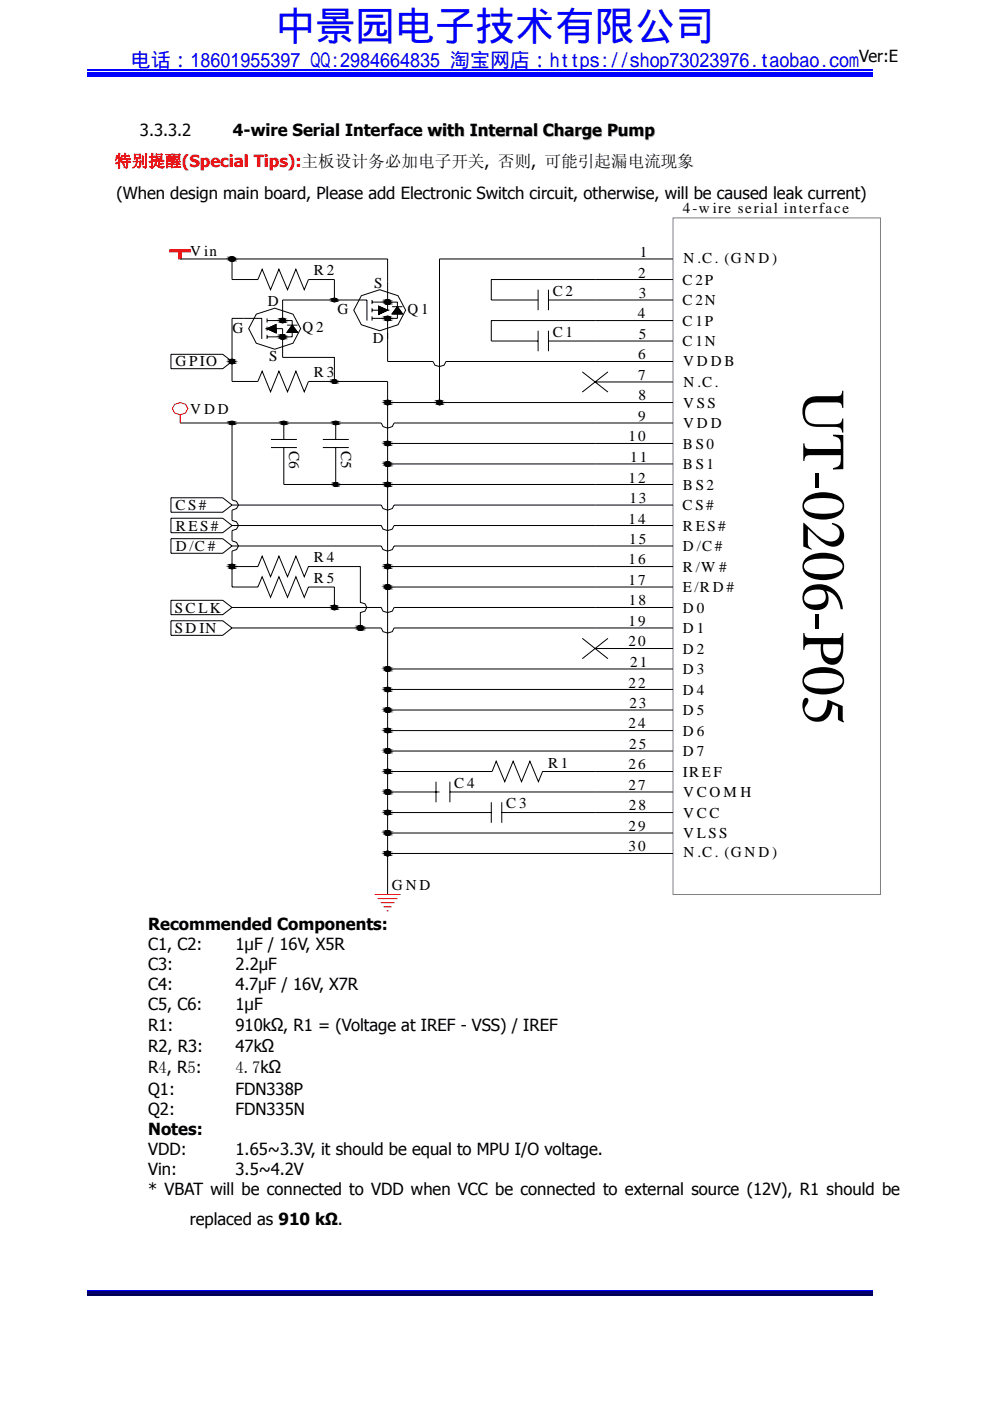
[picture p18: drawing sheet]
<svg xmlns="http://www.w3.org/2000/svg" width="210mm" height="297mm" viewBox="0 0 210 297" stroke-linecap="round" stroke-linejoin="round" font-family="sans-serif">
<defs><g id="words">
<text font-size="12.8" x="170.4" y="82.7" transform="rotate(90 170.4 82.7)">UT-0206-P05</text>
<text font-size="8.5" fill="#00f" x="58.4" y="8.5">中景园电子技术有限公司</text>
<text font-size="4.2" fill="#00f" x="27.7" y="14.2">电话：18601955397 QQ:2984664835 淘宝网店：https://shop73023976.taobao.com</text>
<g font-size="3.5">
<text x="182.2" y="13.2">Ver:E</text>
<text x="29.7" y="28.9">3.3.3.2</text>
<text x="49.4" y="28.9">4-wire Serial Interface with Internal Charge Pump</text>
<text x="24.7" y="42.2">(When design main board, Please add Electronic Switch circuit, otherwise, will be caused leak current)</text>
<text x="31.4" y="197.2">Recommended Components:</text>
<text x="31.4" y="201.4">C1, C2:</text>
<text x="50" y="201.4">1μF / 16V, X5R</text>
<text x="31.4" y="205.7">C3:</text>
<text x="31.4" y="209.9">C4:</text>
<text x="50" y="209.9">4.7μF / 16V, X7R</text>
<text x="50" y="205.7">2.2μF</text>
<text x="31.4" y="214.2">C5, C6:</text>
<text x="50" y="214.2">1μF</text>
<text x="31.4" y="218.6">R1:</text>
<text x="50" y="218.6">910kΩ, R1 = (Voltage at IREF - VSS) / IREF</text>
<text x="31.4" y="223.1">R2, R3:</text>
<text x="31.4" y="227.6">R4, R5:</text>
<text x="50" y="223.1">47kΩ</text>
<text x="50" y="227.6">4.7kΩ</text>
<text x="31.4" y="232.1">Q1:</text>
<text x="50" y="232.1">FDN338P</text>
<text x="31.4" y="236.4">Q2:</text>
<text x="50" y="236.4">FDN335N</text>
<text x="31.4" y="240.6">Notes:</text>
<text x="31.4" y="244.9">VDD:</text>
<text x="50" y="244.9">1.65~3.3V, it should be equal to MPU I/O voltage.</text>
<text x="31.4" y="249.2">Vin:</text>
<text x="50" y="249.2">3.5~4.2V</text>
<text x="31.4" y="253.4">* VBAT will be connected to VDD when VCC be connected to external source (12V), R1 should be</text>
<text x="40.3" y="259.8">replaced as 910 kΩ.</text>
</g>
<text font-size="3.5" fill="#f00" x="24.4" y="35.3">特别提醒(Special Tips):主板设计务必加电子开关, 否则, 可能引起漏电流现象</text>
<g font-size="3.2">
<text x="144.9" y="45.2">4-w ire serial interface</text>
<text x="40.3" y="54.3">V in</text>
<text x="66.6" y="58.4">R 2</text>
<text x="135.4" y="58.8">2</text>
<text x="135.7" y="54.5">1</text>
<text x="145" y="55.7">N .C . (G N D )</text>
<text x="56.8" y="64.9">D</text>
<text x="79.4" y="61">S</text>
<text x="117.3" y="62.7">C 2</text>
<text x="135.5" y="63.1">3</text>
<text x="144.8" y="60.3">C 2P</text>
<text x="144.8" y="64.7">C 2N</text>
<text x="49.3" y="70.5">G</text>
<text x="64.2" y="70.5">Q 2</text>
<text x="71.6" y="66.6">G</text>
<text x="86.4" y="66.6">Q 1</text>
<text x="117.3" y="71.4">C 1</text>
<text x="135.3" y="67.5">4</text>
<text x="135.5" y="71.8">5</text>
<text x="144.8" y="69">C 1P</text>
<text x="37.2" y="77.7">G PIO</text>
<text x="57.1" y="76.6">S</text>
<text x="79.1" y="72.8">D</text>
<text x="135.4" y="76.2">6</text>
<text x="144.8" y="73.4">C 1N</text>
<text x="144.9" y="77.7">V D D B</text>
<text x="66.6" y="80">R 3</text>
<text x="135.4" y="80.5">7</text>
<text x="145" y="82.1">N .C .</text>
<text x="40.3" y="87.7">V D D</text>
<text x="135.4" y="89.2">9</text>
<text x="135.4" y="84.9">8</text>
<text x="144.9" y="86.4">V SS</text>
<text x="61.4" y="95.7" transform="rotate(90 61.4 95.7)">C6</text>
<text x="72.4" y="95.7" transform="rotate(90 72.4 95.7)">C5</text>
<text x="133.3" y="93.6">10</text>
<text x="144.9" y="95.1">B S0</text>
<text x="144.9" y="90.8">V D D</text>
<text x="133.6" y="98">11</text>
<text x="144.9" y="99.4">B S1</text>
<text x="133.3" y="102.3">12</text>
<text x="133.5" y="106.6">13</text>
<text x="144.9" y="103.8">B S2</text>
<text x="37.2" y="108.1">C S#</text>
<text x="37.3" y="112.5">R ES#</text>
<text x="133.3" y="111">14</text>
<text x="144.8" y="108.1">C S#</text>
<text x="144.9" y="112.5">R ES#</text>
<text x="37.3" y="116.9">D /C #</text>
<text x="66.6" y="119.3">R 4</text>
<text x="133.3" y="119.6">16</text>
<text x="133.4" y="115.3">15</text>
<text x="144.9" y="116.9">D /C #</text>
<text x="66.6" y="123.6">R 5</text>
<text x="133.3" y="124">17</text>
<text x="144.8" y="125.6">E/R D #</text>
<text x="144.9" y="121.2">R /W #</text>
<text x="37.1" y="129.9">SC LK</text>
<text x="133.4" y="128.3">18</text>
<text x="144.9" y="129.9">D 0</text>
<text x="37.1" y="134.2">SD IN</text>
<text x="133.3" y="137">20</text>
<text x="133.3" y="132.7">19</text>
<text x="144.9" y="134.2">D 1</text>
<text x="133.6" y="141.4">21</text>
<text x="144.9" y="138.6">D 2</text>
<text x="144.9" y="142.9">D 3</text>
<text x="133.3" y="145.8">22</text>
<text x="144.9" y="147.3">D 4</text>
<text x="133.3" y="154.5">24</text>
<text x="133.5" y="150.1">23</text>
<text x="144.9" y="156">D 6</text>
<text x="144.9" y="151.6">D 5</text>
<text x="133.4" y="158.8">25</text>
<text x="144.9" y="160.3">D 7</text>
<text x="96.4" y="167">C 4</text>
<text x="116.2" y="162.7">R 1</text>
<text x="133.3" y="163.1">26</text>
<text x="133.3" y="167.5">27</text>
<text x="144.8" y="164.7">IR EF</text>
<text x="107.4" y="171.4">C 3</text>
<text x="133.4" y="171.8">28</text>
<text x="144.9" y="169">V C O M H</text>
<text x="144.9" y="173.4">V C C</text>
<text x="133.3" y="176.1">29</text>
<text x="144.9" y="177.7">V LSS</text>
<text x="133.3" y="180.5">30</text>
<text x="145" y="181.8">N .C . (G N D )</text>
<text x="83.1" y="188.7">G N D</text>
</g>
</g></defs>
<path d="M18.6 16.1h166.5" fill="none" stroke="#00f" stroke-width=".25"/>
<path d="M18.6 15.2h166.5v.5h-166.5z" fill="#00f"/>
<path d="M18.6 14.8h166.5M18.6 273.6h166.5" fill="none" stroke="#00f" stroke-width=".25"/>
<path d="M18.6 273.7h166.5v.8h-166.5z" fill="#00006b"/>
<path d="M18.6 274.7h166.5" fill="none" stroke="#005" stroke-width=".25"/>
<path d="M142.7 46.2h44.1v143.5h-44.1z" fill="none" stroke="#808080" stroke-width=".21"/>
<g fill="none" stroke="#000" stroke-width=".21">
<path d="M142.7 59.3h-38.5v4.3h9.9M142.7 54.9h-49.5v30.4M82.2 76.6h9.6l.4 .8 1 .3 1-.3 .4-.8h48.1M114.1 61.4v4.4M114.1 70.1v4.4M116.3 72.3h26.4M116.3 63.6h26.4M116.3 61.4v4.4M116.3 70.1v4.4M123.5 78.8l5.4 4.3M128.9 78.8l-5.4 4.3M142.7 68h-38.5v4.3h9.9"/>
<path d="M38.2 89.7h42.7l.3 .7 1 .4 1-.4 .4-.7h59.1M57.5 93.2h5.5M57.5 94.9h5.5M59.6 89.7l1 .3h-.8zM59.6 89.7h1.2l-.2 .3zM59.8 89.4h.8zM59.8 89.4l1 .3h-1.2zM59.8 89.4h.8l.2 .3zM59.8 90h.8l-.4 .1zM60.2 94.9v7.8h82.5M60.2 89.7v3.5M68.5 93.2h5.5"/>
<path d="M68.5 94.9h5.5M71.2 89.7v3.5M71.2 94.9v7.8M81.5 94l1.2 .4h-1zM81.5 94h1.4l-.2 .4zM81.7 93.6l.5-.1 .5 .1zM81.7 93.6l1.2 .4h-1.4zM81.7 93.6h1l.2 .4zM81.7 94.4h1l-.5 .2zM82.2 85.3h60.5M82.2 94h60.5M82.2 98.4h60.5"/>
<path d="M82.2 80.9v108.8M92.5 85.3l1.2 .4h-1zM92.5 85.3h1.4l-.2 .4zM92.7 84.9l.5-.1 .5 .1zM92.7 84.9l1.2 .4h-1.4zM92.7 84.9h1l.2 .4zM92.7 85.7h1l-.5 .2zM126.2 81h16.5M49.2 107.1h31.7l.3 .7 1 .4 1-.4 .4-.7h59.1M49.2 111.4h31.7l.3 .8 1 .3 1-.3 .4-.8h59.1M49.2 115.8h31.7l.3 .7 1 .3 1-.3 .4-.7h59.1M70.7 102.7l.9 .3h-.8z"/>
<path d="M70.7 102.7h1.1l-.2 .3zM70.8 102.4l.4-.1 .4 .1zM70.8 102.4l1 .3h-1.1zM70.8 102.4h.8l.2 .3zM70.8 103h.8l-.4 .2zM82.2 120.1h60.5M82.2 124.5h60.5M126.2 128.8h16.5M126.2 133.1h16.5M126.2 137.5h16.5M82.2 141.8h60.5M82.2 146.2h60.5"/>
<path d="M82.2 150.5h60.5M82.2 154.9h60.5M82.2 159.2h60.5M81.5 176.6l1.2 .4h-1zM81.5 176.6h1.4l-.2 .4zM81.5 172.3l1.2 .4h-1zM81.5 172.3h1.4l-.2 .4zM81.5 167.9l1.2 .4h-1zM81.5 167.9h1.4l-.2 .4zM81.5 163.6l1.2 .4h-1zM81.5 163.6h1.4l-.2 .4zM81.7 176.2l.5-.1 .5 .1z"/>
<path d="M81.7 176.2l1.2 .4h-1.4zM81.7 176.2h1l.2 .4zM81.7 177h1l-.5 .2zM81.7 171.9l.5-.2 .5 .2zM81.7 171.9l1.2 .4h-1.4zM81.7 171.9h1l.2 .4zM81.7 172.7h1l-.5 .1zM81.7 167.5l.5-.1 .5 .1zM81.7 167.5l1.2 .4h-1.4zM81.7 167.5h1l.2 .4zM81.7 168.3h1l-.5 .2zM81.7 163.2l.5-.2 .5 .2z"/>
<path d="M81.7 163.2l1.2 .4h-1.4zM81.7 163.2h1l.2 .4zM81.7 164h1l-.5 .1zM82.2 163.6h22.2l.8-2.2 1.9 4.3 1.7-4.3 1.8 4.3 1.8-4.3 1.8 4.3 .9-2.1h27.6M82.2 167.9h11M82.2 172.3h22M82.2 176.6h60.5M92.5 165.7v4.4M95.4 165.7v4.4M95.4 167.9h47.3M104.2 170.1v4.4M106.4 172.3h36.3"/>
<path d="M106.4 170.1v4.4M81.5 181l1.2 .3h-1zM81.5 181h1.4l-.2 .3zM81.7 180.6l.5-.2 .5 .2zM81.7 180.6l1.2 .4h-1.4zM81.7 180.6h1l.2 .4zM81.7 181.3h1l-.5 .2zM81.7 180.6l.5-.2 .5 .2 .2 .4-.2 .3-.5 .2-.5-.2-.2-.3zM82.2 181h60.5"/>
</g>
<path d="M37 85.7l1.2-.4 1.2 .4 .5 .9-.5 1-1.2 .3-1.2-.3-.4-1zM38.2 87.9v1.8M79.5 189.7h5.5M80.1 190.5h4.2M80.8 191.4h2.9M81.4 192.3h1.7M82 193.1h.4" fill="none" stroke="#f00" stroke-width=".21"/>
<g fill="#000">
<path d="M59.6 89.7l1 .3h-.8zM59.6 89.7h1.2l-.2 .3zM59.8 89.4l1 .3h-1.2zM59.8 89.4h.8l.2 .3zM59.8 90h.8l-.4 .1zM59.8 89.4h.8zM81.5 94l1.2 .4h-1zM81.5 94h1.4l-.2 .4zM81.7 93.6l1.2 .4h-1.4zM81.7 93.6h1l.2 .4zM81.7 94.4h1l-.5 .2zM81.7 93.6l.5-.1 .5 .1z"/>
<path d="M92.5 85.3l1.2 .4h-1zM92.5 85.3h1.4l-.2 .4zM92.7 84.9l1.2 .4h-1.4zM92.7 84.9h1l.2 .4zM92.7 85.7h1l-.5 .2zM92.7 84.9l.5-.1 .5 .1zM70.7 102.7l.9 .3h-.8zM70.7 102.7h1.1l-.2 .3zM70.8 102.4l1 .3h-1.1zM70.8 102.4h.8l.2 .3zM70.8 103h.8l-.4 .2zM70.8 102.4l.4-.1 .4 .1z"/>
<path d="M81.5 176.6l1.2 .4h-1zM81.5 176.6h1.4l-.2 .4zM81.5 172.3l1.2 .4h-1zM81.5 172.3h1.4l-.2 .4zM81.5 167.9l1.2 .4h-1zM81.5 167.9h1.4l-.2 .4zM81.5 163.6l1.2 .4h-1zM81.5 163.6h1.4l-.2 .4zM81.7 176.2l1.2 .4h-1.4zM81.7 176.2h1l.2 .4zM81.7 177h1l-.5 .2zM81.7 171.9l1.2 .4h-1.4z"/>
<path d="M81.7 171.9h1l.2 .4zM81.7 172.7h1l-.5 .1zM81.7 167.5l1.2 .4h-1.4zM81.7 167.5h1l.2 .4zM81.7 168.3h1l-.5 .2zM81.7 163.2l1.2 .4h-1.4zM81.7 163.2h1l.2 .4zM81.7 164h1l-.5 .1zM81.7 176.2l.5-.1 .5 .1zM81.7 171.9l.5-.2 .5 .2zM81.7 167.5l.5-.1 .5 .1zM81.7 163.2l.5-.2 .5 .2z"/>
<path d="M81.5 181l1.2 .3h-1zM81.5 181h1.4l-.2 .3zM81.7 180.6l1.2 .4h-1.4zM81.7 180.6h1l.2 .4zM81.7 181.3h1l-.5 .2zM81.7 180.6l.5-.2 .5 .2z"/>
</g>
<g fill="#f00">
<path d="M37.9 53.2l.6 1.7h-.6z"/>
<path d="M37.9 53.2h.6v1.7z"/>
</g>
<path d="M36 53h4.4v.4h-4.4zM37.9 53.2h.6v1.7h-.6z" fill="none" stroke="#f00" stroke-width=".21"/>
<path d="M36 53.2h4.4" fill="none" stroke="#f00" stroke-width=".44"/>
<g fill="#000">
<path d="M48.5 54.9l1.2 .4h-1zM48.5 54.9h1.4l-.2 .4zM48.7 54.5l1.2 .4h-1.4zM48.7 54.5h1l.2 .4zM48.7 55.3h1l-.5 .2zM48.7 54.5l.5-.1 .5 .1zM48.5 76.6l1.2 .4h-1zM48.5 76.6h1.4l-.2 .4zM48.7 76.3l1.2 .3h-1.4zM48.7 76.3h1l.2 .3zM48.7 77h1l-.5 .2zM48.7 76.3l.5-.2 .5 .2z"/>
<path d="M56.6 69.7h1.9v.9zM56.6 69.7l1.9-.9v.9zM59.2 68l1.2 .3h-.9zM59.2 68h1.4l-.2 .3zM59.2 71.4l1.2 .4h-.9zM59.2 71.4h1.4l-.2 .4zM59.5 67.6l1.1 .4h-1.4zM59.5 67.6h.9l.2 .4zM59.5 68.3h.9l-.5 .2zM59.5 71l1.1 .4h-1.4zM59.5 71h.9l.2 .4zM59.5 71.8h.9l-.5 .2z"/>
<path d="M59.5 67.6l.4-.2 .5 .2zM59.5 71l.4-.1 .5 .1zM62 68.9l1.1 1.5h-2.2zM70.4 63.6l.9 .3h-.8zM70.4 63.6h1.1l-.2 .3zM70.5 63.3l1 .3h-1.1zM70.5 63.3h.8l.2 .3zM70.5 63.9h.8l-.4 .2zM70.5 63.3l.4-.1 .4 .1zM80.3 64.9l1.9 .9h-1.9zM80.3 65.8h1.9l-1.9 .9zM81.5 64.1l1.2 .3h-1z"/>
<path d="M81.5 64.1h1.4l-.2 .3zM81.5 67.5l1.2 .4h-1zM81.5 67.5h1.4l-.2 .4zM81.7 63.6l1.2 .5h-1.4zM81.7 63.6h1l.2 .5zM81.7 64.4h1l-.5 .2zM81.7 67.1l1.2 .4h-1.4zM81.7 67.1h1l.2 .4zM81.7 67.9h1l-.5 .2zM81.7 63.6l.5-.1 .5 .1zM81.7 67.1l.5-.1 .5 .1zM84.3 65l1.1 1.5h-2.2z"/>
<path d="M48.6 89.7l1 .3h-.8zM48.6 89.7h1.2l-.2 .3zM48.8 89.4l1 .3h-1.2zM48.8 89.4h.8l.2 .3zM48.8 90h.8l-.4 .1zM48.8 89.4h.8zM70.4 80.9l.9 .3h-.8zM70.4 80.9h1.1l-.2 .3zM70.5 80.6l1 .3h-1.1zM70.5 80.6h.8l.2 .3zM70.5 81.2h.8l-.4 .1zM70.7 89.7l.9 .3h-.8z"/>
<path d="M70.7 89.7h1.1l-.2 .3zM70.8 89.4l1 .3h-1.1zM70.8 89.4h.8l.2 .3zM70.8 90h.8l-.4 .1zM70.5 80.6l.4-.1 .4 .1zM70.8 89.4h.8zM81.5 85.3l1.2 .4h-1zM81.5 85.3h1.4l-.2 .4zM81.5 98.4l1.2 .4h-1zM81.5 98.4h1.4l-.2 .4zM81.7 84.9l1.2 .4h-1.4zM81.7 84.9h1l.2 .4z"/>
<path d="M81.7 85.7h1l-.5 .2zM81.7 98l1.2 .4h-1.4zM81.7 98h1l.2 .4zM81.7 98.8h1l-.5 .1zM81.7 84.9l.5-.1 .5 .1zM81.7 98l.5-.2 .5 .2zM48.7 119.7l1.2 .4h-1.4zM48.7 119.7h1l.2 .4zM48.7 119.7l.5-.1 .5 .1zM81.5 102.7l1.2 .4h-1zM81.5 102.7h1.4l-.2 .4zM81.7 102.3l1.2 .4h-1.4z"/>
<path d="M81.7 102.3h1l.2 .4zM81.7 103.1h1l-.5 .2zM81.7 119.7l1.2 .4h-1.4zM81.7 119.7h1l.2 .4zM81.7 102.3l.5-.1 .5 .1zM81.7 119.7l.5-.1 .5 .1zM48.5 120.1l1.2 .4h-1zM48.5 120.1h1.4l-.2 .4zM48.7 120.5h1l-.5 .2zM70.3 128.8l1.1 .4h-.9zM70.3 128.8h1.3l-.2 .4zM70.5 128.4l1.1 .4h-1.3z"/>
<path d="M70.5 128.4h.9l.2 .4zM70.5 129.2h.9l-.5 .1zM70.5 128.4l.4-.2 .5 .2zM75.8 133.1l1.1 .4h-1zM75.8 133.1h1.3l-.2 .4zM75.9 132.8l1.2 .3h-1.3zM75.9 132.8h1l.2 .3zM75.9 133.5h1l-.5 .2zM75.9 132.8l.5-.2 .5 .2zM81.5 120.1l1.2 .4h-1zM81.5 120.1h1.4l-.2 .4zM81.5 124.5l1.2 .3h-1z"/>
<path d="M81.5 124.5h1.4l-.2 .3zM81.7 120.5h1l-.5 .2zM81.7 124.1l1.2 .4h-1.4zM81.7 124.1h1l.2 .4zM81.7 124.8h1l-.5 .2zM81.7 124.1l.5-.2 .5 .2zM81.5 159.2l1.2 .4h-1zM81.5 159.2h1.4l-.2 .4zM81.5 154.9l1.2 .4h-1zM81.5 154.9h1.4l-.2 .4zM81.5 150.5l1.2 .4h-1zM81.5 150.5h1.4l-.2 .4z"/>
<path d="M81.5 146.2l1.2 .4h-1zM81.5 146.2h1.4l-.2 .4zM81.5 141.8l1.2 .4h-1zM81.5 141.8h1.4l-.2 .4zM81.7 158.8l1.2 .4h-1.4zM81.7 158.8h1l.2 .4zM81.7 159.6h1l-.5 .2zM81.7 154.5l1.2 .4h-1.4zM81.7 154.5h1l.2 .4zM81.7 155.3h1l-.5 .1zM81.7 150.2l1.2 .3h-1.4zM81.7 150.2h1l.2 .3z"/>
<path d="M81.7 150.9h1l-.5 .2zM81.7 145.8l1.2 .4h-1.4zM81.7 145.8h1l.2 .4zM81.7 146.6h1l-.5 .1zM81.7 141.5l1.2 .3h-1.4zM81.7 141.5h1l.2 .3zM81.7 142.2h1l-.5 .2zM81.7 158.8l.5-.1 .5 .1zM81.7 154.5l.5-.2 .5 .2zM81.7 150.2l.5-.2 .5 .2zM81.7 145.8l.5-.2 .5 .2zM81.7 141.5l.5-.2 .5 .2z"/>
</g>
<g fill="none" stroke="#000" stroke-width=".21">
<path d="M38.2 54.9h44v10.9M48.5 54.9l1.2 .4h-1zM48.5 54.9h1.4l-.2 .4zM48.7 54.5l.5-.1 .5 .1zM48.7 54.5l1.2 .4h-1.4zM48.7 54.5h1l.2 .4zM48.7 55.3h1l-.5 .2zM49.2 54.9v4.4h5.5l.9-2.2 1.8 4.3 1.8-4.3 1.8 4.3 1.8-4.3 1.7 4.3 .9-2.1h5.5v4.3M36.3 75.1h10.9l2 1.5-2 1.6h-10.9zM48.5 76.6l1.2 .4h-1zM48.5 76.6h1.4l-.2 .4zM48.7 76.3l.5-.2 .5 .2z"/>
<path d="M48.7 76.3l1.2 .3h-1.4zM48.7 76.3h1l.2 .3zM48.7 77h1l-.5 .2zM54.4 66.6l3.9-1.3 3.8 1.3 1.7 3.1-1.7 3.1-3.8 1.2-3.9-1.2-1.7-3.1zM55.5 71.9v-4.4h-6.3v13.4h5.5l.9-2.2 1.8 4.4 1.8-4.4 1.8 4.4 1.8-4.4 1.7 4.4 .9-2.2h16.8M56.6 69.7l1.9-.9v.9zM56.6 69.7h1.9v.9zM56.6 69.7l1.9-.9v1.8zM56.6 67.5v.9M56.6 69.3v.8M56.6 71v.9M56.6 69.7h3.3v6.1h11v5.1"/>
<path d="M56.6 68h5.4v.9M59.2 68l1.2 .3h-.9zM59.2 68h1.4l-.2 .3zM59.2 71.4l1.2 .4h-.9zM59.2 71.4h1.4l-.2 .4zM59.5 67.6l.4-.2 .5 .2zM59.5 67.6l1.1 .4h-1.4zM59.5 67.6h.9l.2 .4zM59.5 68.3h.9l-.5 .2zM59.5 71l.4-.1 .5 .1zM59.5 71l1.1 .4h-1.4zM59.5 71h.9l.2 .4z"/>
<path d="M59.5 71.8h.9l-.5 .2zM59.9 68v-4.4h17.9v4.4M60.9 70.4h2.2zM60.9 70.4h2.2M60.9 68.9h2.2M62 68.9l1.1 1.5h-2.2zM62 70.4v1h-5.4M70.4 63.6l.9 .3h-.8zM70.4 63.6h1.1l-.2 .3zM70.5 63.3l.4-.1 .4 .1zM70.5 63.3l1 .3h-1.1zM70.5 63.3h.8l.2 .3z"/>
<path d="M70.5 63.9h.8l-.4 .2zM76.6 62.7l3.9-1.3 3.9 1.3 1.6 3.1-1.6 3.1-3.9 1.2-3.9-1.2-1.6-3.1zM78.9 63.6v.9M78.9 65.3v.9M78.9 67.1v.9M78.9 64.1h5.4v.9M78.9 65.8h2.8M80.3 64.9l1.9 .9h-1.9zM80.3 65.8h1.9l-1.9 .9zM80.3 64.9l1.9 .9-1.9 .9zM81.5 64.1l1.2 .3h-1zM81.5 64.1h1.4l-.2 .3z"/>
<path d="M81.5 67.5l1.2 .4h-1zM81.5 67.5h1.4l-.2 .4zM81.7 63.6l.5-.1 .5 .1zM81.7 63.6l1.2 .5h-1.4zM81.7 63.6h1l.2 .5zM81.7 64.4h1l-.5 .2zM81.7 67.1l.5-.1 .5 .1zM81.7 67.1l1.2 .4h-1.4zM81.7 67.1h1l.2 .4zM81.7 67.9h1l-.5 .2zM82.2 67.5v9.1M83.2 65h2.2"/>
<path d="M83.2 66.5h2.2zM83.2 66.5h2.2M84.3 65l1.1 1.5h-2.2zM84.3 66.5v1h-5.4M48.6 89.7l1 .3h-.8zM48.6 89.7h1.2l-.2 .3zM48.8 89.4h.8zM48.8 89.4l1 .3h-1.2zM48.8 89.4h.8l.2 .3zM48.8 90h.8l-.4 .1zM49.2 89.7v16.3l1 .3 .4 .8-.4 .7-1 .4v2.1l1 .3 .4 .8-.4 .8-1 .3v2.2l1 .3 .4 .8-.4 .7-1 .3v7.7h5.5l.9-2.2 1.8 4.3 1.8-4.3 1.8 4.3 1.8-4.3 1.7 4.3 .9-2.1h5.5v4.3M70.4 80.9l.9 .3h-.8z"/>
<path d="M70.4 80.9h1.1l-.2 .3zM70.5 80.6l.4-.1 .4 .1zM70.5 80.6l1 .3h-1.1zM70.5 80.6h.8l.2 .3zM70.5 81.2h.8l-.4 .1zM70.7 89.7l.9 .3h-.8zM70.7 89.7h1.1l-.2 .3zM70.8 89.4h.8zM70.8 89.4l1 .3h-1.1zM70.8 89.4h.8l.2 .3zM70.8 90h.8l-.4 .1zM81.5 85.3l1.2 .4h-1z"/>
<path d="M81.5 85.3h1.4l-.2 .4zM81.5 98.4l1.2 .4h-1zM81.5 98.4h1.4l-.2 .4zM81.7 84.9l.5-.1 .5 .1zM81.7 84.9l1.2 .4h-1.4zM81.7 84.9h1l.2 .4zM81.7 85.7h1l-.5 .2zM81.7 98l.5-.2 .5 .2zM81.7 98l1.2 .4h-1.4zM81.7 98h1l.2 .4zM81.7 98.8h1l-.5 .1zM36.3 114.2h10.9l2 1.6-2 1.5h-10.9z"/>
<path d="M36.3 105.5h10.9l2 1.6-2 1.5h-10.9zM36.3 109.9h10.9l2 1.5-2 1.5h-10.9zM48.7 119.7l.5-.1 .5 .1zM48.7 119.7l1.2 .4h-1.4zM48.7 119.7h1l.2 .4zM81.5 102.7l1.2 .4h-1zM81.5 102.7h1.4l-.2 .4zM81.7 102.3l.5-.1 .5 .1zM81.7 102.3l1.2 .4h-1.4zM81.7 102.3h1l.2 .4zM81.7 103.1h1l-.5 .2zM81.7 119.7l.5-.1 .5 .1z"/>
<path d="M81.7 119.7l1.2 .4h-1.4zM81.7 119.7h1l.2 .4zM36.3 127.3h10.9l2 1.5-2 1.5h-10.9zM36.3 131.6h10.9l2 1.5-2 1.6h-10.9zM48.5 120.1l1.2 .4h-1zM48.5 120.1h1.4l-.2 .4zM48.7 120.5h1l-.5 .2zM49.2 128.8h31.7l.3 .8 1 .3 1-.3 .4-.8h42.6M49.2 133.1h31.7l.3 .8 1 .3 1-.3 .4-.8h42.6M49.2 120.1h5.5l.9-2.2 1.8 4.4 1.8-4.4 1.8 4.4 1.8-4.4 1.7 4.4 .9-2.2h11v7.6l1 .3 .4 .8-.4 .8-1 .3v3.2M70.3 128.8l1.1 .4h-.9zM70.3 128.8h1.3l-.2 .4z"/>
<path d="M70.5 128.4l.4-.2 .5 .2zM70.5 128.4l1.1 .4h-1.3zM70.5 128.4h.9l.2 .4zM70.5 129.2h.9l-.5 .1zM75.8 133.1l1.1 .4h-1zM75.8 133.1h1.3l-.2 .4zM75.9 132.8l.5-.2 .5 .2zM75.9 132.8l1.2 .3h-1.3zM75.9 132.8h1l.2 .3zM75.9 133.5h1l-.5 .2zM81.5 120.1l1.2 .4h-1zM81.5 120.1h1.4l-.2 .4z"/>
<path d="M81.5 124.5l1.2 .3h-1zM81.5 124.5h1.4l-.2 .3zM81.7 120.5h1l-.5 .2zM81.7 124.1l.5-.2 .5 .2zM81.7 124.1l1.2 .4h-1.4zM81.7 124.1h1l.2 .4zM81.7 124.8h1l-.5 .2zM123.5 135.3l5.4 4.4M128.9 135.3l-5.4 4.4M81.5 159.2l1.2 .4h-1zM81.5 159.2h1.4l-.2 .4zM81.5 154.9l1.2 .4h-1z"/>
<path d="M81.5 154.9h1.4l-.2 .4zM81.5 150.5l1.2 .4h-1zM81.5 150.5h1.4l-.2 .4zM81.5 146.2l1.2 .4h-1zM81.5 146.2h1.4l-.2 .4zM81.5 141.8l1.2 .4h-1zM81.5 141.8h1.4l-.2 .4zM81.7 158.8l.5-.1 .5 .1zM81.7 158.8l1.2 .4h-1.4zM81.7 158.8h1l.2 .4zM81.7 159.6h1l-.5 .2zM81.7 154.5l.5-.2 .5 .2z"/>
<path d="M81.7 154.5l1.2 .4h-1.4zM81.7 154.5h1l.2 .4zM81.7 155.3h1l-.5 .1zM81.7 150.2l.5-.2 .5 .2zM81.7 150.2l1.2 .3h-1.4zM81.7 150.2h1l.2 .3zM81.7 150.9h1l-.5 .2zM81.7 145.8l.5-.2 .5 .2zM81.7 145.8l1.2 .4h-1.4zM81.7 145.8h1l.2 .4zM81.7 146.6h1l-.5 .1zM81.7 141.5l.5-.2 .5 .2z"/>
<path d="M81.7 141.5l1.2 .3h-1.4zM81.7 141.5h1l.2 .3zM81.7 142.2h1l-.5 .2z"/>
</g>
<use href="#words"/>
</svg>
